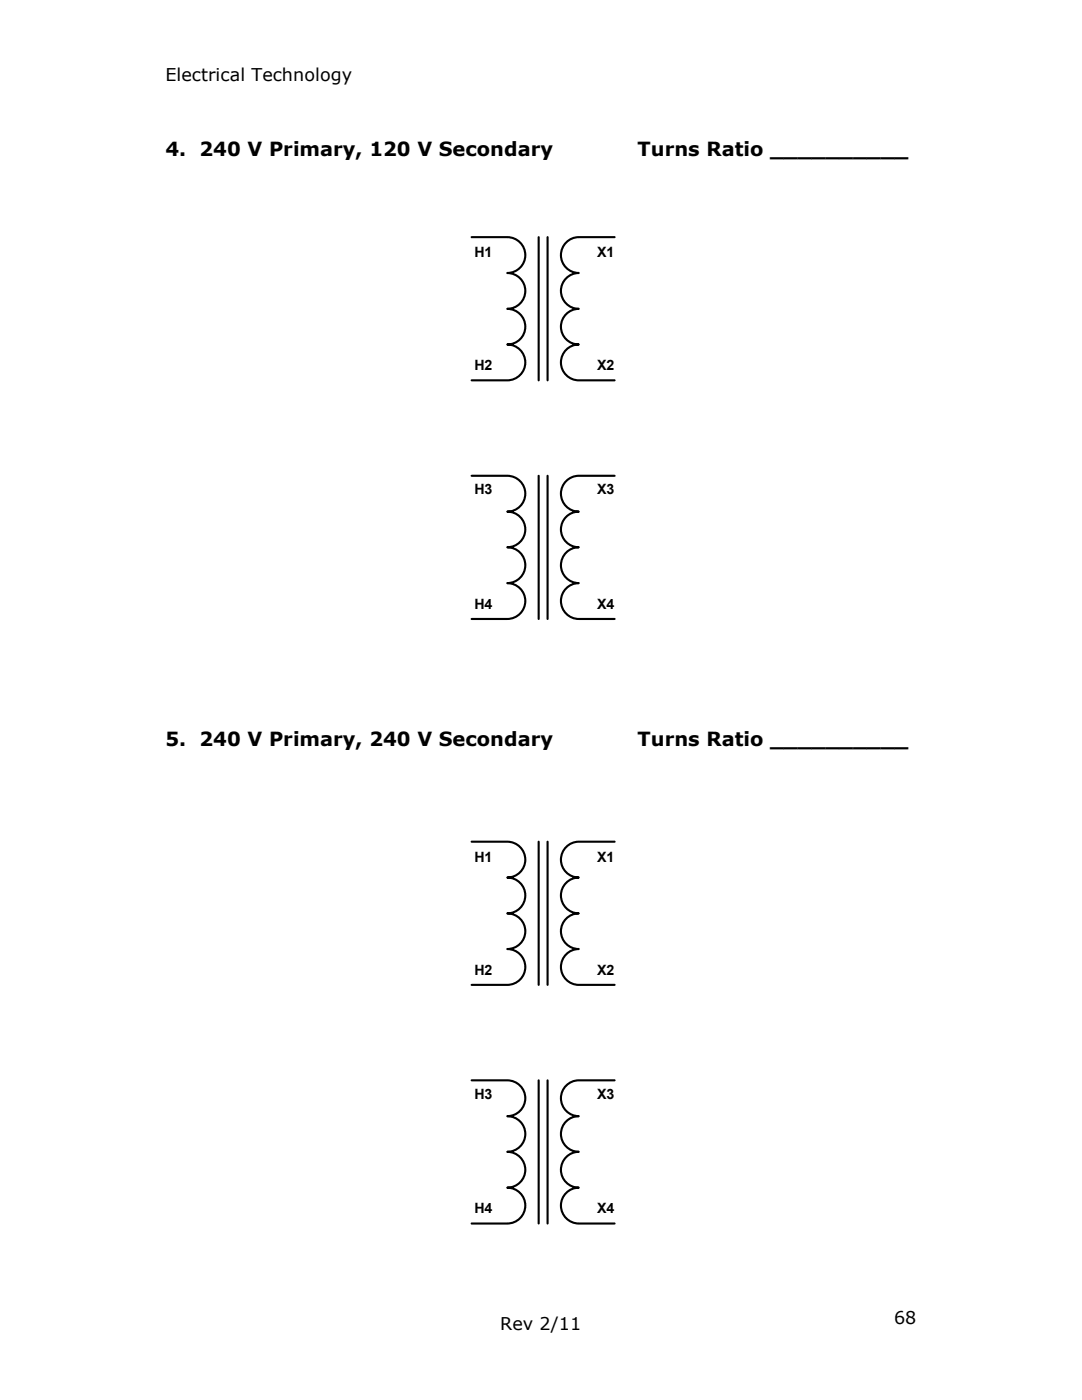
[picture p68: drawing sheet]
<svg xmlns="http://www.w3.org/2000/svg" width="216mm" height="279mm" viewBox="0 0 216 279" stroke-linecap="round" stroke-linejoin="round" font-family="sans-serif">
<defs><g id="words">
<g font-size="3.9">
<text x="33" y="31.1">4. 240 V Primary, 120 V Secondary</text>
<text x="127.2" y="31.1">Turns Ratio __________</text>
<text x="33" y="149">5. 240 V Primary, 240 V Secondary</text>
<text x="127.2" y="149">Turns Ratio __________</text>
</g>
<g font-size="3.5">
<text x="33" y="16.3">Electrical Technology</text>
<text x="99.8" y="265.4">Rev 2/11</text>
<text x="178.4" y="264.2">68</text>
</g>
<g font-size="2.8">
<text x="94.7" y="51.4">H1</text>
<text x="119.1" y="51.4">X1</text>
<text x="94.7" y="73.9">H2</text>
<text x="119.1" y="73.9">X2</text>
<text x="94.7" y="98.7">H3</text>
<text x="119.1" y="98.7">X3</text>
<text x="94.7" y="121.5">H4</text>
<text x="119.1" y="121.5">X4</text>
<text x="94.7" y="172">H1</text>
<text x="119.1" y="172">X1</text>
<text x="94.7" y="194.6">H2</text>
<text x="119.1" y="194.6">X2</text>
<text x="94.7" y="219.3">H3</text>
<text x="119.1" y="219.3">X3</text>
<text x="94.7" y="242.1">H4</text>
<text x="119.1" y="242.1">X4</text>
</g>
</g></defs>
<g fill="none" stroke="#000" stroke-width=".42">
<path d="M94.1 47.3h7.1a3.6 3.6 0 0 1 3.6 3.6 3.6 3.6 0 0 1-3.6 3.6 3.6 3.6 0 0 1 3.6 3.6 3.6 3.6 0 0 1-3.6 3.5 3.6 3.6 0 0 1 3.6 3.6 3.6 3.6 0 0 1-3.6 3.5 3.6 3.6 0 0 1 3.6 3.6 3.6 3.6 0 0 1-3.6 3.6h-7.1M107.5 47.3v28.6M109.3 47.3v28.6M122.6 47.3h-7.1a3.6 3.6 0 0 0-3.6 3.6 3.6 3.6 0 0 0 3.6 3.6 3.6 3.6 0 0 0-3.6 3.6 3.6 3.6 0 0 0 3.6 3.5 3.6 3.6 0 0 0-3.6 3.6 3.6 3.6 0 0 0 3.6 3.5 3.6 3.6 0 0 0-3.6 3.6 3.6 3.6 0 0 0 3.6 3.6h7.1M94.1 95h7.1a3.6 3.6 0 0 1 3.6 3.5 3.6 3.6 0 0 1-3.6 3.6 3.6 3.6 0 0 1 3.6 3.6 3.6 3.6 0 0 1-3.6 3.5 3.6 3.6 0 0 1 3.6 3.6 3.6 3.6 0 0 1-3.6 3.6 3.6 3.6 0 0 1 3.6 3.6 3.6 3.6 0 0 1-3.6 3.5h-7.1M107.5 95v28.5M109.3 95v28.5M122.6 95h-7.1a3.6 3.6 0 0 0-3.6 3.5 3.6 3.6 0 0 0 3.6 3.6 3.6 3.6 0 0 0-3.6 3.6 3.6 3.6 0 0 0 3.6 3.5 3.6 3.6 0 0 0-3.6 3.6 3.6 3.6 0 0 0 3.6 3.6 3.6 3.6 0 0 0-3.6 3.6 3.6 3.6 0 0 0 3.6 3.5h7.1M94.1 168h7.1a3.6 3.6 0 0 1 3.6 3.6 3.6 3.6 0 0 1-3.6 3.5 3.6 3.6 0 0 1 3.6 3.6 3.6 3.6 0 0 1-3.6 3.6 3.6 3.6 0 0 1 3.6 3.5 3.6 3.6 0 0 1-3.6 3.6 3.6 3.6 0 0 1 3.6 3.6 3.6 3.6 0 0 1-3.6 3.6h-7.1M107.5 168v28.6M109.3 168v28.6M122.6 168h-7.1a3.6 3.6 0 0 0-3.6 3.6 3.6 3.6 0 0 0 3.6 3.5 3.6 3.6 0 0 0-3.6 3.6 3.6 3.6 0 0 0 3.6 3.6 3.6 3.6 0 0 0-3.6 3.5 3.6 3.6 0 0 0 3.6 3.6 3.6 3.6 0 0 0-3.6 3.6 3.6 3.6 0 0 0 3.6 3.6h7.1"/>
<path d="M94.1 215.6h7.1a3.6 3.6 0 0 1 3.6 3.6 3.6 3.6 0 0 1-3.6 3.6 3.6 3.6 0 0 1 3.6 3.5 3.6 3.6 0 0 1-3.6 3.6 3.6 3.6 0 0 1 3.6 3.5 3.6 3.6 0 0 1-3.6 3.6 3.6 3.6 0 0 1 3.6 3.6 3.6 3.6 0 0 1-3.6 3.6h-7.1M107.5 215.6v28.6M109.3 215.6v28.6M122.6 215.6h-7.1a3.6 3.6 0 0 0-3.6 3.6 3.6 3.6 0 0 0 3.6 3.6 3.6 3.6 0 0 0-3.6 3.5 3.6 3.6 0 0 0 3.6 3.6 3.6 3.6 0 0 0-3.6 3.5 3.6 3.6 0 0 0 3.6 3.6 3.6 3.6 0 0 0-3.6 3.6 3.6 3.6 0 0 0 3.6 3.6h7.1"/>
</g>
<use href="#words"/>
</svg>
